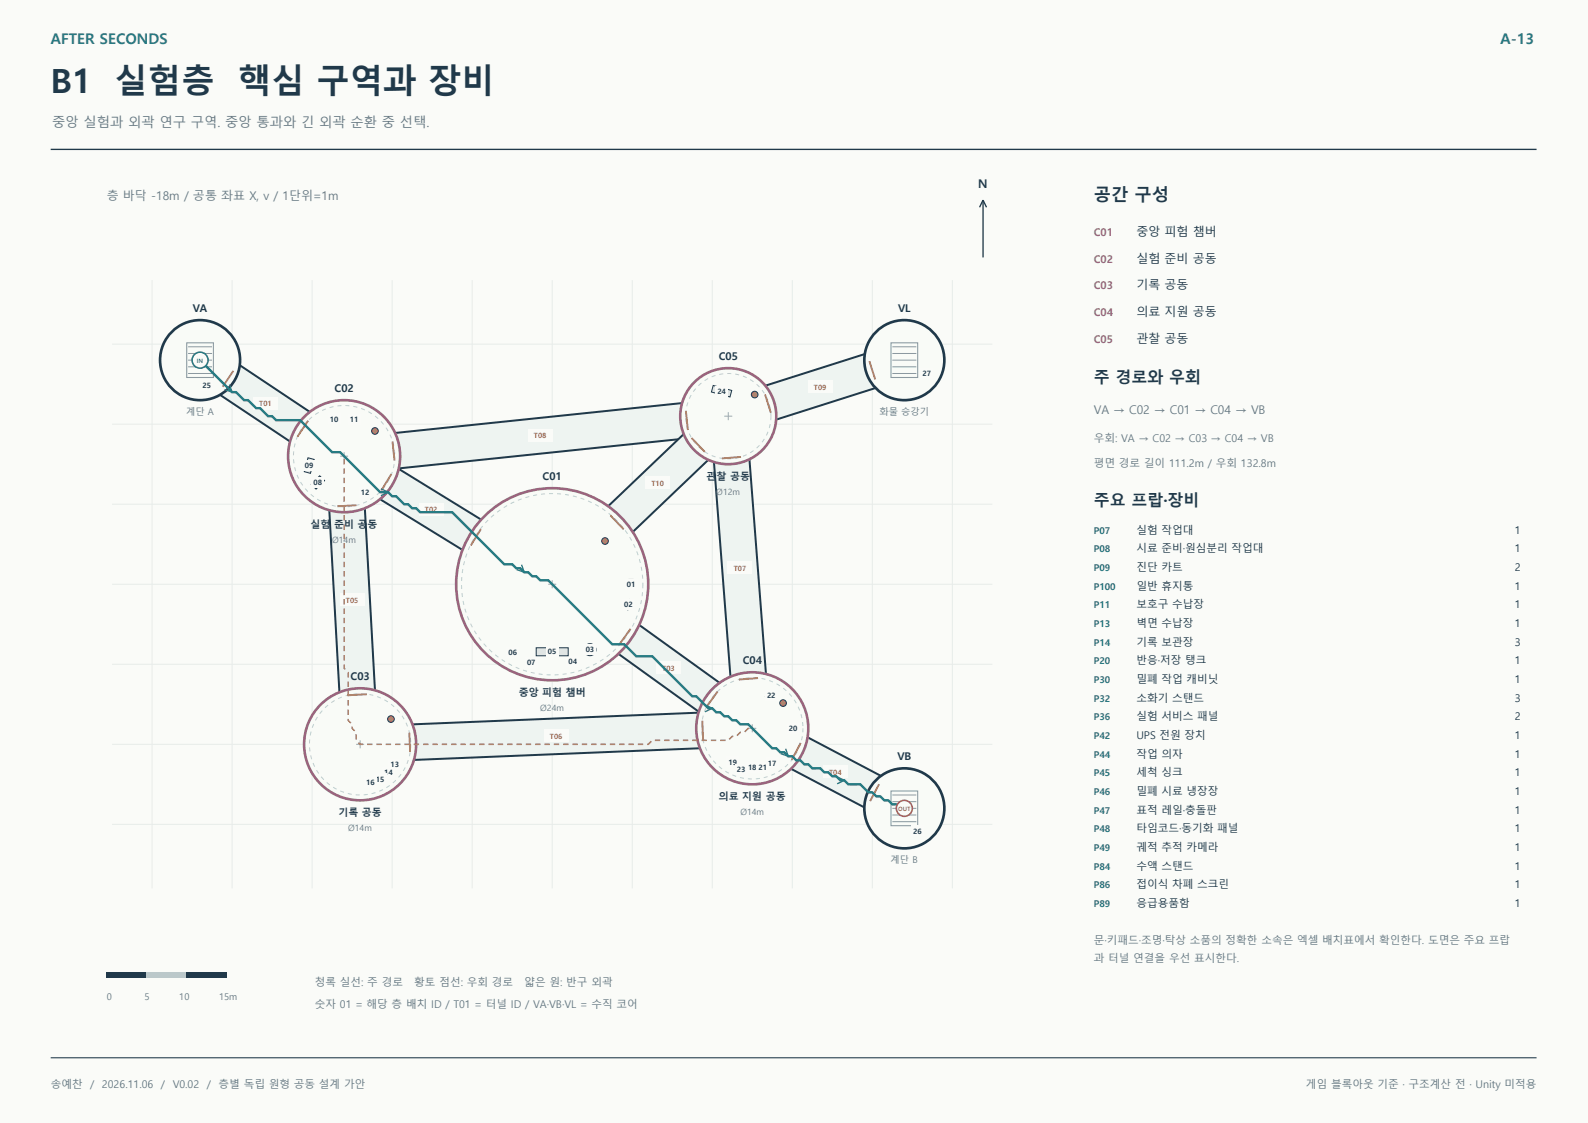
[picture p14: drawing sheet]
<svg xmlns="http://www.w3.org/2000/svg" width="420mm" height="297mm" viewBox="0 0 420 297" stroke-linecap="round" stroke-linejoin="round" font-family="sans-serif">
<defs><g id="words">
<g font-size="8.8" fill="#20394a">
<text x="13.4" y="24.7">B1</text>
<text x="30.3" y="24.7">실험층</text>
<text x="63" y="24.7">핵심 구역과 장비</text>
</g>
<text font-size="4.6" fill="#20394a" x="289.3" y="53.3">공간 구성</text>
<g font-size="4.2" fill="#20394a">
<text x="289.3" y="101.2">주 경로와 우회</text>
<text x="289.3" y="133.7">주요 프랍·장비</text>
</g>
<g font-size="3.9" fill="#267b83">
<text x="13.4" y="11.6">AFTER SECONDS</text>
<text x="396.9" y="11.6">A-13</text>
</g>
<text font-size="3.5" fill="#667983" x="13.8" y="33.5">중앙 실험과 외곽 연구 구역. 중앙 통과와 긴 외곽 순환 중 선택.</text>
<g font-size="3.2" fill="#667983">
<text x="28.2" y="52.9">층 바닥 -18m / 공통 좌표 X, v / 1단위=1m</text>
<text x="289.3" y="109.4">VA → C02 → C01 → C04 → VB</text>
</g>
<g font-size="3.2" fill="#20394a">
<text x="258.7" y="49.7">N</text>
<text x="300.6" y="62.4">중앙 피험 챔버</text>
<text x="300.6" y="69.5">실험 준비 공동</text>
<text x="300.6" y="76.6">기록 공동</text>
<text x="300.6" y="83.6">의료 지원 공동</text>
<text x="300.6" y="90.7">관찰 공동</text>
</g>
<g font-size="2.8" fill="#9a647e">
<text x="289.3" y="62.4">C01</text>
<text x="289.3" y="69.5">C02</text>
<text x="289.3" y="76.6">C03</text>
<text x="289.3" y="83.6">C04</text>
<text x="289.3" y="90.7">C05</text>
</g>
<g font-size="2.8" fill="#20394a">
<text x="51" y="82.5">VA</text>
<text x="237.5" y="82.5">VL</text>
<text x="190.1" y="95.2">C05</text>
<text x="88.5" y="103.7">C02</text>
<text x="143.5" y="127">C01</text>
<text x="300.6" y="141.1">실험 작업대</text>
<text x="400.6" y="141.1">1</text>
<text x="300.6" y="146">시료 준비·원심분리 작업대</text>
<text x="400.6" y="146">1</text>
<text x="300.6" y="151">진단 카트</text>
<text x="300.6" y="155.9">일반 휴지통</text>
<text x="400.6" y="151">2</text>
<text x="400.6" y="155.9">1</text>
<text x="300.6" y="160.9">보호구 수납장</text>
<text x="400.6" y="160.9">1</text>
<text x="300.6" y="165.8">벽면 수납장</text>
<text x="400.6" y="165.8">1</text>
<text x="300.6" y="170.7">기록 보관장</text>
<text x="400.6" y="170.7">3</text>
<text x="92.7" y="179.9">C03</text>
<text x="196.4" y="175.7">C04</text>
<text x="300.6" y="175.7">반응·저장 탱크</text>
<text x="400.6" y="175.7">1</text>
<text x="300.6" y="180.6">밀폐 작업 캐비닛</text>
<text x="300.6" y="185.6">소화기 스탠드</text>
<text x="400.6" y="180.6">1</text>
<text x="400.6" y="185.6">3</text>
<text x="300.6" y="190.5">실험 서비스 패널</text>
<text x="400.6" y="190.5">2</text>
<text x="300.6" y="195.4">UPS 전원 장치</text>
<text x="400.6" y="195.4">1</text>
<text x="237.3" y="201.1">VB</text>
<text x="300.6" y="200.4">작업 의자</text>
<text x="400.6" y="200.4">1</text>
<text x="300.6" y="205.3">세척 싱크</text>
<text x="400.6" y="205.3">1</text>
<text x="300.6" y="210.3">밀폐 시료 냉장장</text>
<text x="300.6" y="215.2">표적 레일·충돌판</text>
<text x="400.6" y="210.3">1</text>
<text x="400.6" y="215.2">1</text>
<text x="300.6" y="220.1">타임코드·동기화 패널</text>
<text x="400.6" y="220.1">1</text>
<text x="300.6" y="225.1">궤적 추적 카메라</text>
<text x="400.6" y="225.1">1</text>
<text x="300.6" y="230">수액 스탠드</text>
<text x="400.6" y="230">1</text>
<text x="300.6" y="235">접이식 차폐 스크린</text>
<text x="300.6" y="239.9">응급용품함</text>
<text x="400.6" y="235">1</text>
<text x="400.6" y="239.9">1</text>
</g>
<g font-size="2.8" fill="#667983">
<text x="289.3" y="116.8">우회: VA → C02 → C03 → C04 → VB</text>
<text x="289.3" y="123.5">평면 경로 길이 111.2m / 우회 132.8m</text>
<text x="289.3" y="249.8">문·키패드·조명·탁상 소품의 정확한 소속은 엑셀 배치표에서 확인한다. 도면은 주요 프랍</text>
<text x="289.3" y="254.4">과 터널 연결을 우선 표시한다.</text>
<text x="83.3" y="260.7">청록 실선: 주 경로</text>
<text x="109.6" y="260.7">황토 점선: 우회 경로</text>
<text x="138.7" y="260.7">얇은 원: 반구 외곽</text>
<text x="83.3" y="266.7">숫자 01 = 해당 층 배치 ID / T01 = 터널 ID / VA·VB·VL = 수직 코어</text>
<text x="13.4" y="287.9">송예찬</text>
<text x="23.9" y="287.9">/ 2026.11.06</text>
<text x="42.6" y="287.9">/ V0.02</text>
<text x="54.7" y="287.9">/ 층별 독립 원형 공동 설계 가안</text>
<text x="345.4" y="287.9">게임 블록아웃 기준 · 구조계산 전 · Unity 미적용</text>
</g>
<g font-size="2.6" fill="#20394a">
<text x="186.9" y="127">관찰 공동</text>
<text x="82.1" y="139.7">실험 준비 공동</text>
<text x="137.2" y="184.1">중앙 피험 챔버</text>
<text x="89.5" y="215.9">기록 공동</text>
<text x="190.1" y="211.7">의료 지원 공동</text>
</g>
<g font-size="2.5" fill="#667983">
<text x="49.2" y="109.7">계단 A</text>
<text x="232.6" y="109.7">화물 승강기</text>
<text x="235.6" y="228.2">계단 B</text>
<text x="28.2" y="264.6">0</text>
<text x="38.2" y="264.6">5</text>
<text x="47.4" y="264.6">10</text>
<text x="57.9" y="264.6">15m</text>
</g>
<g font-size="2.5" fill="#267b83">
<text x="289.3" y="141.1">P07</text>
<text x="289.3" y="146">P08</text>
<text x="289.3" y="151">P09</text>
<text x="289.3" y="155.9">P100</text>
<text x="289.3" y="160.9">P11</text>
<text x="289.3" y="165.8">P13</text>
<text x="289.3" y="170.7">P14</text>
<text x="289.3" y="175.7">P20</text>
<text x="289.3" y="180.6">P30</text>
<text x="289.3" y="185.6">P32</text>
<text x="289.3" y="190.5">P36</text>
<text x="289.3" y="195.4">P42</text>
<text x="289.3" y="200.4">P44</text>
<text x="289.3" y="205.3">P45</text>
<text x="289.3" y="210.3">P46</text>
<text x="289.3" y="215.2">P47</text>
<text x="289.3" y="220.1">P48</text>
<text x="289.3" y="225.1">P49</text>
<text x="289.3" y="230">P84</text>
<text x="289.3" y="235">P86</text>
<text x="289.3" y="239.9">P89</text>
</g>
<g font-size="2.3" fill="#667983">
<text x="189.5" y="130.9">Ø12m</text>
<text x="87.9" y="143.6">Ø14m</text>
<text x="142.9" y="188">Ø24m</text>
<text x="195.8" y="215.5">Ø14m</text>
<text x="92.1" y="219.8">Ø14m</text>
</g>
<g font-size="1.9" fill="#20394a">
<text x="244" y="99.4">27</text>
<text x="53.6" y="102.6">25</text>
<text x="189.7" y="104.2">24</text>
<text x="87.3" y="111.5">10</text>
<text x="92.5" y="111.6">11</text>
<text x="80.7" y="123.8">09</text>
<text x="82.9" y="128.3">08</text>
<text x="95.5" y="131">12</text>
<text x="165.8" y="155.2">01</text>
<text x="165.1" y="160.6">02</text>
<text x="134.5" y="173.3">06</text>
<text x="144.9" y="173.1">05</text>
<text x="154.9" y="172.5">03</text>
<text x="139.4" y="175.8">07</text>
<text x="150.4" y="175.6">04</text>
<text x="202.9" y="184.6">22</text>
<text x="208.7" y="193.3">20</text>
<text x="103.3" y="202.8">13</text>
<text x="192.7" y="202.2">19</text>
<text x="197.8" y="203.6">18</text>
<text x="200.6" y="203.8">21</text>
<text x="203.1" y="202.5">17</text>
<text x="96.8" y="207.6">16</text>
<text x="99.4" y="206.7">15</text>
<text x="101.6" y="205">14</text>
<text x="194.9" y="204.2">23</text>
<text x="241.5" y="220.5">26</text>
</g>
<g font-size="1.9" fill="#ac8051">
<text x="68.5" y="107.5">T01</text>
<text x="215.2" y="103">T09</text>
<text x="141.2" y="116">T08</text>
<text x="172.3" y="128.6">T10</text>
<text x="112.4" y="135.5">T02</text>
<text x="194.1" y="151">T07</text>
<text x="91.5" y="159.5">T05</text>
<text x="175.1" y="177.4">T03</text>
<text x="145.4" y="195.4">T06</text>
<text x="219.3" y="204.9">T04</text>
</g>
<text font-size="1.6" fill="#267b83" x="52.1" y="96">IN</text>
<text font-size="1.6" fill="#a85d61" x="237.6" y="214.5">OUT</text>
</g></defs>
<path d="M0 0h420v297h-420z" fill-rule="evenodd" fill="#fafbf8"/>
<path d="M13.4 39.5h393" fill="none" stroke="#20394a" stroke-width=".35"/>
<path d="M13.4 279.8h393" fill="none" stroke="#20394a" stroke-width=".28"/>
<g fill="none" stroke="#e7ece9" stroke-width=".26">
<path d="M40.2 74.1v160.9M61.4 74.1v160.9M82.5 74.1v160.9M103.7 74.1v160.9M124.9 74.1v160.9M146 74.1v160.9M167.2 74.1v160.9M188.4 74.1v160.9M209.5 74.1v160.9M230.7 74.1v160.9M251.9 74.1v160.9M29.6 91h232.9"/>
<path d="M29.6 112.2h232.9M29.6 133.3h232.9M29.6 154.5h232.9M29.6 175.7h232.9M29.6 196.8h232.9M29.6 218h232.9"/>
</g>
<path d="M230.7 97.9l-27.6 8.8M60.3 100.2l19.8 13.2M181.7 111.2l-77.6 8.1M184.7 117.7l-21.5 20.4M91.7 133.8l2.8 49.9M102.2 127.5l23.7 14.6M193.5 121l4.5 58.5M165.3 168.4l23 16.5M185.9 193.2l-77.5 3.1M210.6 198.7l20.7 10.9" fill="none" stroke="#20394a" stroke-width="9.9" stroke-linecap="butt"/>
<path d="M230.7 97.9l-27.6 8.8M60.3 100.2l19.8 13.2M181.7 111.2l-77.6 8.1M184.7 117.7l-21.5 20.4M91.7 133.8l2.8 49.9M102.2 127.5l23.7 14.6M193.5 121l4.5 58.5M165.3 168.4l23 16.5M185.9 193.2l-77.5 3.1M210.6 198.7l20.7 10.9" fill="none" stroke="#eef4f1" stroke-width="8.9" stroke-linecap="butt"/>
<circle cx="146" cy="154.5" r="25.4" fill="#f9fbf7" stroke="#9a647e" stroke-width=".71" stroke-linecap="butt"/>
<path d="M170 154.5a24 24 0 0 1-35.5 21.1 24 24 0 0 1-1.4-41.3 24 24 0 0 1 36.9 18.5v1.7" fill="none" stroke="#bdd1cb" stroke-width=".26" stroke-dasharray="1.1 1.1" stroke-linecap="butt"/>
<path d="M145 154.5h2.1M146 153.5v2.1" fill="none" stroke="#9bafaa" stroke-width=".26"/>
<circle cx="91" cy="120.6" r="14.8" fill="#f9fbf7" stroke="#9a647e" stroke-width=".71" stroke-linecap="butt"/>
<path d="M104.4 120.6a13.4 13.4 0 0 1-19.8 11.8 13.4 13.4 0 0 1-.8-23 13.4 13.4 0 0 1 20.6 10.3v.9" fill="none" stroke="#bdd1cb" stroke-width=".26" stroke-dasharray="1.1 1.1" stroke-linecap="butt"/>
<path d="M91 119.6v2.1M90 120.6h2.1" fill="none" stroke="#9bafaa" stroke-width=".26"/>
<circle cx="95.2" cy="196.8" r="14.8" fill="#f9fbf7" stroke="#9a647e" stroke-width=".71" stroke-linecap="butt"/>
<path d="M108.7 196.8a13.4 13.4 0 0 1-19.9 11.8 13.4 13.4 0 0 1-.8-23 13.4 13.4 0 0 1 20.6 10.3l.1 .9" fill="none" stroke="#bdd1cb" stroke-width=".26" stroke-dasharray="1.1 1.1" stroke-linecap="butt"/>
<path d="M94.2 196.8h2.1M95.2 195.8v2.1" fill="none" stroke="#9bafaa" stroke-width=".26"/>
<circle cx="199" cy="192.6" r="14.8" fill="#f9fbf7" stroke="#9a647e" stroke-width=".71" stroke-linecap="butt"/>
<path d="M212.4 192.6a13.4 13.4 0 0 1-19.9 11.8 13.4 13.4 0 0 1-.8-23.1 13.4 13.4 0 0 1 20.6 10.4l.1 .9" fill="none" stroke="#bdd1cb" stroke-width=".26" stroke-dasharray="1.1 1.1" stroke-linecap="butt"/>
<path d="M197.9 192.6h2.1M199 191.6v2.1" fill="none" stroke="#9bafaa" stroke-width=".26"/>
<circle cx="192.6" cy="110.1" r="12.7" fill="#f9fbf7" stroke="#9a647e" stroke-width=".71" stroke-linecap="butt"/>
<path d="M203.9 110.1a11.3 11.3 0 0 1-16.7 9.9 11.3 11.3 0 0 1-.7-19.4 11.3 11.3 0 0 1 17.4 8.7v.8" fill="none" stroke="#bdd1cb" stroke-width=".26" stroke-dasharray="1.1 1.1" stroke-linecap="butt"/>
<path d="M191.6 110.1h2.1M192.6 109v2.1" fill="none" stroke="#9bafaa" stroke-width=".26"/>
<circle cx="52.9" cy="95.2" r="10.6" fill="#f9fbf7" stroke="#20394a" stroke-width=".71" stroke-linecap="butt"/>
<path d="M49.4 90.7h7v9.1h-7z" fill="none" stroke="#899ba3" stroke-width=".28"/>
<path d="M49.7 91.7h6.4M49.7 93.5h6.4M49.7 95.2h6.4M49.7 97h6.4M49.7 98.8h6.4" fill="none" stroke="#899ba3" stroke-width=".26"/>
<circle cx="239.2" cy="213.8" r="10.6" fill="#f9fbf7" stroke="#20394a" stroke-width=".71" stroke-linecap="butt"/>
<path d="M235.7 209.2h7v9.2h-7z" fill="none" stroke="#899ba3" stroke-width=".28"/>
<path d="M236 210.3h6.4M236 212h6.4M236 213.8h6.4M236 215.5h6.4M236 217.3h6.4" fill="none" stroke="#899ba3" stroke-width=".26"/>
<circle cx="239.2" cy="95.2" r="10.6" fill="#f9fbf7" stroke="#20394a" stroke-width=".71" stroke-linecap="butt"/>
<path d="M235.7 90.7h7v9.1h-7z" fill="none" stroke="#899ba3" stroke-width=".28"/>
<path d="M236 91.7h6.4M236 93.5h6.4M236 95.2h6.4M236 97h6.4M236 98.8h6.4" fill="none" stroke="#899ba3" stroke-width=".26"/>
<path d="M61.7 98.1l-2.8 4.2M81.5 111.3l-2.8 4.2" fill="none" stroke="#ac8051" stroke-width=".49"/>
<path d="M67 105h6.4v3.2h-6.4z" fill-rule="evenodd" fill="#fafbf8"/>
<path d="M103.5 125.4l-2.6 4.3M127.2 139.9l-2.7 4.4" fill="none" stroke="#ac8051" stroke-width=".49"/>
<path d="M110.9 133h6.3v3.2h-6.3z" fill-rule="evenodd" fill="#fafbf8"/>
<path d="M166.8 166.3l-3 4.1M189.8 182.9l-3 4.1" fill="none" stroke="#ac8051" stroke-width=".49"/>
<path d="M173.6 174.9h6.4v3.2h-6.4z" fill-rule="evenodd" fill="#fafbf8"/>
<path d="M211.8 196.5l-2.4 4.5M232.5 207.4l-2.4 4.5" fill="none" stroke="#ac8051" stroke-width=".49"/>
<path d="M217.8 202.4h6.3v3.2h-6.3z" fill-rule="evenodd" fill="#fafbf8"/>
<path d="M94.3 133.6l-5.1 .3M97.1 183.6l-5.1 .3" fill="none" stroke="#ac8051" stroke-width=".49"/>
<path d="M90 157h6.3v3.2h-6.3z" fill-rule="evenodd" fill="#fafbf8"/>
<path d="M108.3 193.8l.2 5.1M185.8 190.6l.2 5.1" fill="none" stroke="#ac8051" stroke-width=".49"/>
<path d="M143.9 193h6.4v3.1h-6.4z" fill-rule="evenodd" fill="#fafbf8"/>
<path d="M196 120.8l-5.1 .4M200.5 179.3l-5.1 .4" fill="none" stroke="#ac8051" stroke-width=".49"/>
<path d="M192.5 148.5h6.4v3.2h-6.4z" fill-rule="evenodd" fill="#fafbf8"/>
<path d="M103.8 116.8l.5 5M181.4 108.7l.5 5" fill="none" stroke="#ac8051" stroke-width=".49"/>
<path d="M139.7 113.5h6.3v3.2h-6.3z" fill-rule="evenodd" fill="#fafbf8"/>
<path d="M229.9 95.5l1.6 4.9M202.3 104.3l1.6 4.8" fill="none" stroke="#ac8051" stroke-width=".49"/>
<path d="M213.7 100.6h6.4v3.1h-6.4z" fill-rule="evenodd" fill="#fafbf8"/>
<path d="M182.9 115.8l3.5 3.7M161.4 136.3l3.6 3.7" fill="none" stroke="#ac8051" stroke-width=".49"/>
<path d="M170.8 126.1h6.3v3.2h-6.3z" fill-rule="evenodd" fill="#fafbf8"/>
<path d="M52.9 95.2l8.5 8.5h1l2.2 2.1h1l2.1 2.1h1.1l2.1 2.2h1.1l1 1h6.4l8.4 8.5h2.2l1 1v56.1l1.1 1.1v12.7l1 1.1v1l1.1 1.1v2.1l1 1h76.2l1.1-1h20.1l1.1-1.1h1l1.1-1h1l1.1-1.1h1.1l5.3 5.3h1l1.1 1.1h1l1.1 1h1l1.1 1.1h1.1l1 1h1.1l1 1.1h2.2l1 1.1h1.1l1 1h1.1l1 1.1h1.1l1.1 1h3.1l2.2 2.2h1l1.1 1h1l1.1 1.1h1l1.1 1h2.1l1.1 1.1" fill="none" stroke="#ac8051" stroke-width=".41" stroke-dasharray="1.4 1.1" stroke-linecap="butt"/>
<path d="M52.9 95.2l8.5 8.5h1l2.2 2.1h1l2.1 2.1h1.1l2.1 2.2h1.1l1 1h6.4l8.4 8.5h2.2l10.5 10.6h2.2l1 1h1.1l2.1 2.1h1l1.1 1.1h1.1l1 1.1h8.5l13.7 13.7h2.2l1 1.1h1.1l1 1h1.1l1.1 1.1h1l1.1 1.1h2.1l16.9 16.9h3.2l3.2 3.2h4.2l10.6 10.5h1l3.2 3.2h1.1l1 1.1h1.1l1.1 1h1l1.1 1.1h1l1.1 1.1h2.1l6.4 6.3h1l1.1 1.1h1l1.1 1h1l1.1 1.1h1.1l1 1h1.1l1 1.1h2.2l1 1.1h1.1l1 1h1.1l1 1.1h1.1l1.1 1h3.1l2.2 2.2h1l1.1 1h1l1.1 1.1h1l1.1 1h2.1l1.1 1.1" fill="none" stroke="#267b83" stroke-width=".63" stroke-linecap="butt"/>
<g fill="none" stroke="#267b83" stroke-width=".35">
<path d="M52.9 95.2l8.5 8.5M59.4 103l2 .7M60.7 101.7l.7 2M100.5 130.2h2.2M100.8 129.3l1.9 .9M102.7 130.2l-1.9 .9M136.6 150.6l2 .7M137.6 150.3l1 1M137.9 149.3l.7 2M186.5 186.4l1.9 .9M187.3 187.3h1.1M188.4 187.3l-1.9 .9"/>
<path d="M206.5 199.3l2 .7M207.4 199l1.1 1M207.8 198l.7 2M221.4 205.5l1.9 .9M222.2 206.4h1.1M223.3 206.4l-1.9 .9"/>
</g>
<path d="M166.4 153.2h1v2.6h-1z" fill-rule="evenodd" fill="#dde7e6" stroke="#20394a" stroke-width=".26"/>
<path d="M165.2 153.1h3.4v2.8h-3.4z" fill-rule="evenodd" fill="#fafbf8"/>
<path d="M165.3 158.8l1.1-.3 .6 2.5-1 .3z" fill-rule="evenodd" fill="#dde7e6" stroke="#20394a" stroke-width=".26"/>
<path d="M164.5 158.5h3.3v2.8h-3.3z" fill-rule="evenodd" fill="#fafbf8"/>
<circle cx="156" cy="171.8" r="1.59" fill="#dde7e6" stroke="#20394a" stroke-width=".26"/>
<path d="M154.4 170.4h3.3v2.8h-3.3z" fill-rule="evenodd" fill="#fafbf8"/>
<path d="M150.9 174l1.6 .5-.3 1.3-1.7-.4z" fill-rule="evenodd" fill="#dde7e6" stroke="#20394a" stroke-width=".26"/>
<path d="M149.9 173.5h3.3v2.8h-3.3z" fill-rule="evenodd" fill="#fafbf8"/>
<path d="M141.8 171.3h8.5v2.1h-8.5z" fill-rule="evenodd" fill="#dde7e6" stroke="#20394a" stroke-width=".26"/>
<path d="M144.4 171h3.3v2.8h-3.3z" fill-rule="evenodd" fill="#fafbf8"/>
<path d="M134.3 172.9l2.2-1.3 .4 .7-2.2 1.3z" fill-rule="evenodd" fill="#dde7e6" stroke="#20394a" stroke-width=".26"/>
<path d="M134 171.2h3.3v2.8h-3.3z" fill-rule="evenodd" fill="#fafbf8"/>
<path d="M139.8 174.7l1.2-.4 .3 1.3-1.2 .3z" fill-rule="evenodd" fill="#dde7e6" stroke="#20394a" stroke-width=".26"/>
<path d="M138.9 173.7h3.3v2.8h-3.3z" fill-rule="evenodd" fill="#fafbf8"/>
<path d="M84.6 125.8l1.2 1.3-2.2 2.3-1.3-1.3z" fill-rule="evenodd" fill="#dde7e6" stroke="#20394a" stroke-width=".26"/>
<path d="M82.4 126.2h3.3v2.8h-3.3z" fill-rule="evenodd" fill="#fafbf8"/>
<path d="M81.5 121.1l1.6 .4-1 3.7-1.6-.5z" fill-rule="evenodd" fill="#dde7e6" stroke="#20394a" stroke-width=".26"/>
<path d="M80.1 121.7h3.3v2.8h-3.3z" fill-rule="evenodd" fill="#fafbf8"/>
<path d="M87.3 109.8l2.5 .7-.4 1.3-2.4-.7z" fill-rule="evenodd" fill="#dde7e6" stroke="#20394a" stroke-width=".26"/>
<path d="M86.7 109.4h3.3v2.8h-3.3z" fill-rule="evenodd" fill="#fafbf8"/>
<path d="M92.2 110.4l2.5-.6 .4 1.5-2.5 .6z" fill-rule="evenodd" fill="#dde7e6" stroke="#20394a" stroke-width=".26"/>
<path d="M92 109.4h3.3v2.9h-3.3z" fill-rule="evenodd" fill="#fafbf8"/>
<path d="M96.4 129.8l.7 .3-.4 .7-.6-.4z" fill-rule="evenodd" fill="#dde7e6" stroke="#20394a" stroke-width=".26"/>
<path d="M94.9 128.9h3.3v2.8h-3.3z" fill-rule="evenodd" fill="#fafbf8"/>
<path d="M103.5 201.6l.9-.6 .9 1.7-.9 .5z" fill-rule="evenodd" fill="#dde7e6" stroke="#20394a" stroke-width=".26"/>
<path d="M102.7 200.7h3.3v2.8h-3.3z" fill-rule="evenodd" fill="#fafbf8"/>
<path d="M101.7 204l.7-.7 1.4 1.3-.8 .8z" fill-rule="evenodd" fill="#dde7e6" stroke="#20394a" stroke-width=".26"/>
<path d="M101.1 202.9h3.3v2.8h-3.3z" fill-rule="evenodd" fill="#fafbf8"/>
<path d="M100 205.1l1.6 .9-.5 .9-1.7-.9z" fill-rule="evenodd" fill="#dde7e6" stroke="#20394a" stroke-width=".26"/>
<path d="M98.9 204.6h3.3v2.8h-3.3z" fill-rule="evenodd" fill="#fafbf8"/>
<path d="M97.4 205.9l1.6 .4-.4 1.7-1.7-.5z" fill-rule="evenodd" fill="#dde7e6" stroke="#20394a" stroke-width=".26"/>
<path d="M96.3 205.5h3.3v2.8h-3.3z" fill-rule="evenodd" fill="#fafbf8"/>
<path d="M203.9 200.7l1.4 .9-.7 1.2-1.4-.9z" fill-rule="evenodd" fill="#dde7e6" stroke="#20394a" stroke-width=".26"/>
<path d="M202.6 200.3h3.3v2.9h-3.3z" fill-rule="evenodd" fill="#fafbf8"/>
<path d="M197.7 202.3h2.5v1.1h-2.5z" fill-rule="evenodd" fill="#dde7e6" stroke="#20394a" stroke-width=".26"/>
<path d="M197.3 201.5h3.3v2.8h-3.3z" fill-rule="evenodd" fill="#fafbf8"/>
<path d="M192.5 201.7l2.2-1.3 .5 .9-2.2 1.3z" fill-rule="evenodd" fill="#dde7e6" stroke="#20394a" stroke-width=".26"/>
<path d="M192.2 200.1h3.3v2.8h-3.3z" fill-rule="evenodd" fill="#fafbf8"/>
<path d="M209.2 192h1.2v1.2h-1.2z" fill-rule="evenodd" fill="#dde7e6" stroke="#20394a" stroke-width=".26"/>
<path d="M208.1 191.2h3.3v2.8h-3.3z" fill-rule="evenodd" fill="#fafbf8"/>
<path d="M201.4 202.4l1.1 .3-.3 1.1-1.1-.3z" fill-rule="evenodd" fill="#dde7e6" stroke="#20394a" stroke-width=".26"/>
<path d="M200.1 201.7h3.3v2.8h-3.3z" fill-rule="evenodd" fill="#fafbf8"/>
<path d="M202.5 184.2l2.5-1.5 .5 .9-2.5 1.5z" fill-rule="evenodd" fill="#dde7e6" stroke="#20394a" stroke-width=".26"/>
<path d="M202.3 182.5h3.4v2.8h-3.4z" fill-rule="evenodd" fill="#fafbf8"/>
<path d="M195.7 203.4l.6-.1 .1 .3-.6 .2z" fill-rule="evenodd" fill="#dde7e6" stroke="#20394a" stroke-width=".26"/>
<path d="M194.4 202.1h3.3v2.8h-3.3z" fill-rule="evenodd" fill="#fafbf8"/>
<path d="M188.6 101.9l4.9 1.4-.4 1.7-4.9-1.3z" fill-rule="evenodd" fill="#dde7e6" stroke="#20394a" stroke-width=".26"/>
<path d="M189.2 102.1h3.3v2.8h-3.3z" fill-rule="evenodd" fill="#fafbf8"/>
<path d="M54.4 101.4l.8 .2-.2 .8-.8-.2z" fill-rule="evenodd" fill="#dde7e6" stroke="#20394a" stroke-width=".26"/>
<path d="M53 100.5h3.4v2.8h-3.4z" fill-rule="evenodd" fill="#fafbf8"/>
<path d="M242.5 219.2l.6 .4-.3 .7-.7-.4z" fill-rule="evenodd" fill="#dde7e6" stroke="#20394a" stroke-width=".26"/>
<path d="M241 218.3h3.3v2.9h-3.3z" fill-rule="evenodd" fill="#fafbf8"/>
<path d="M244.6 98.6l.7-.4 .4 .6-.7 .4z" fill-rule="evenodd" fill="#dde7e6" stroke="#20394a" stroke-width=".26"/>
<path d="M243.5 97.3h3.3v2.8h-3.3z" fill-rule="evenodd" fill="#fafbf8"/>
<g fill="#ac8051" stroke="#20394a" stroke-width=".26">
<circle cx="160" cy="143.1" r=".88"/>
<circle cx="99.2" cy="114" r=".88"/>
<circle cx="103.4" cy="190.2" r=".88"/>
<circle cx="207.1" cy="185.9" r=".88"/>
<circle cx="199.6" cy="104.4" r=".88"/>
</g>
<circle cx="52.9" cy="95.3" r="2.12" fill="#fafbf8" stroke="#267b83" stroke-width=".42"/>
<circle cx="239.2" cy="213.8" r="2.12" fill="#fafbf8" stroke="#a85d61" stroke-width=".42"/>
<path d="M260 52.9v15.2M260 52.9l.9 1.9M260 52.9l-.9 1.9" fill="none" stroke="#20394a" stroke-width=".35"/>
<path d="M28.2 257.2h10.6v1.4h-10.6z" fill-rule="evenodd" fill="#20394a"/>
<path d="M38.8 257.2h10.6v1.4h-10.6z" fill-rule="evenodd" fill="#b8c6c8"/>
<path d="M49.4 257.2h10.6v1.4h-10.6z" fill-rule="evenodd" fill="#20394a"/>
<use href="#words"/>
</svg>
